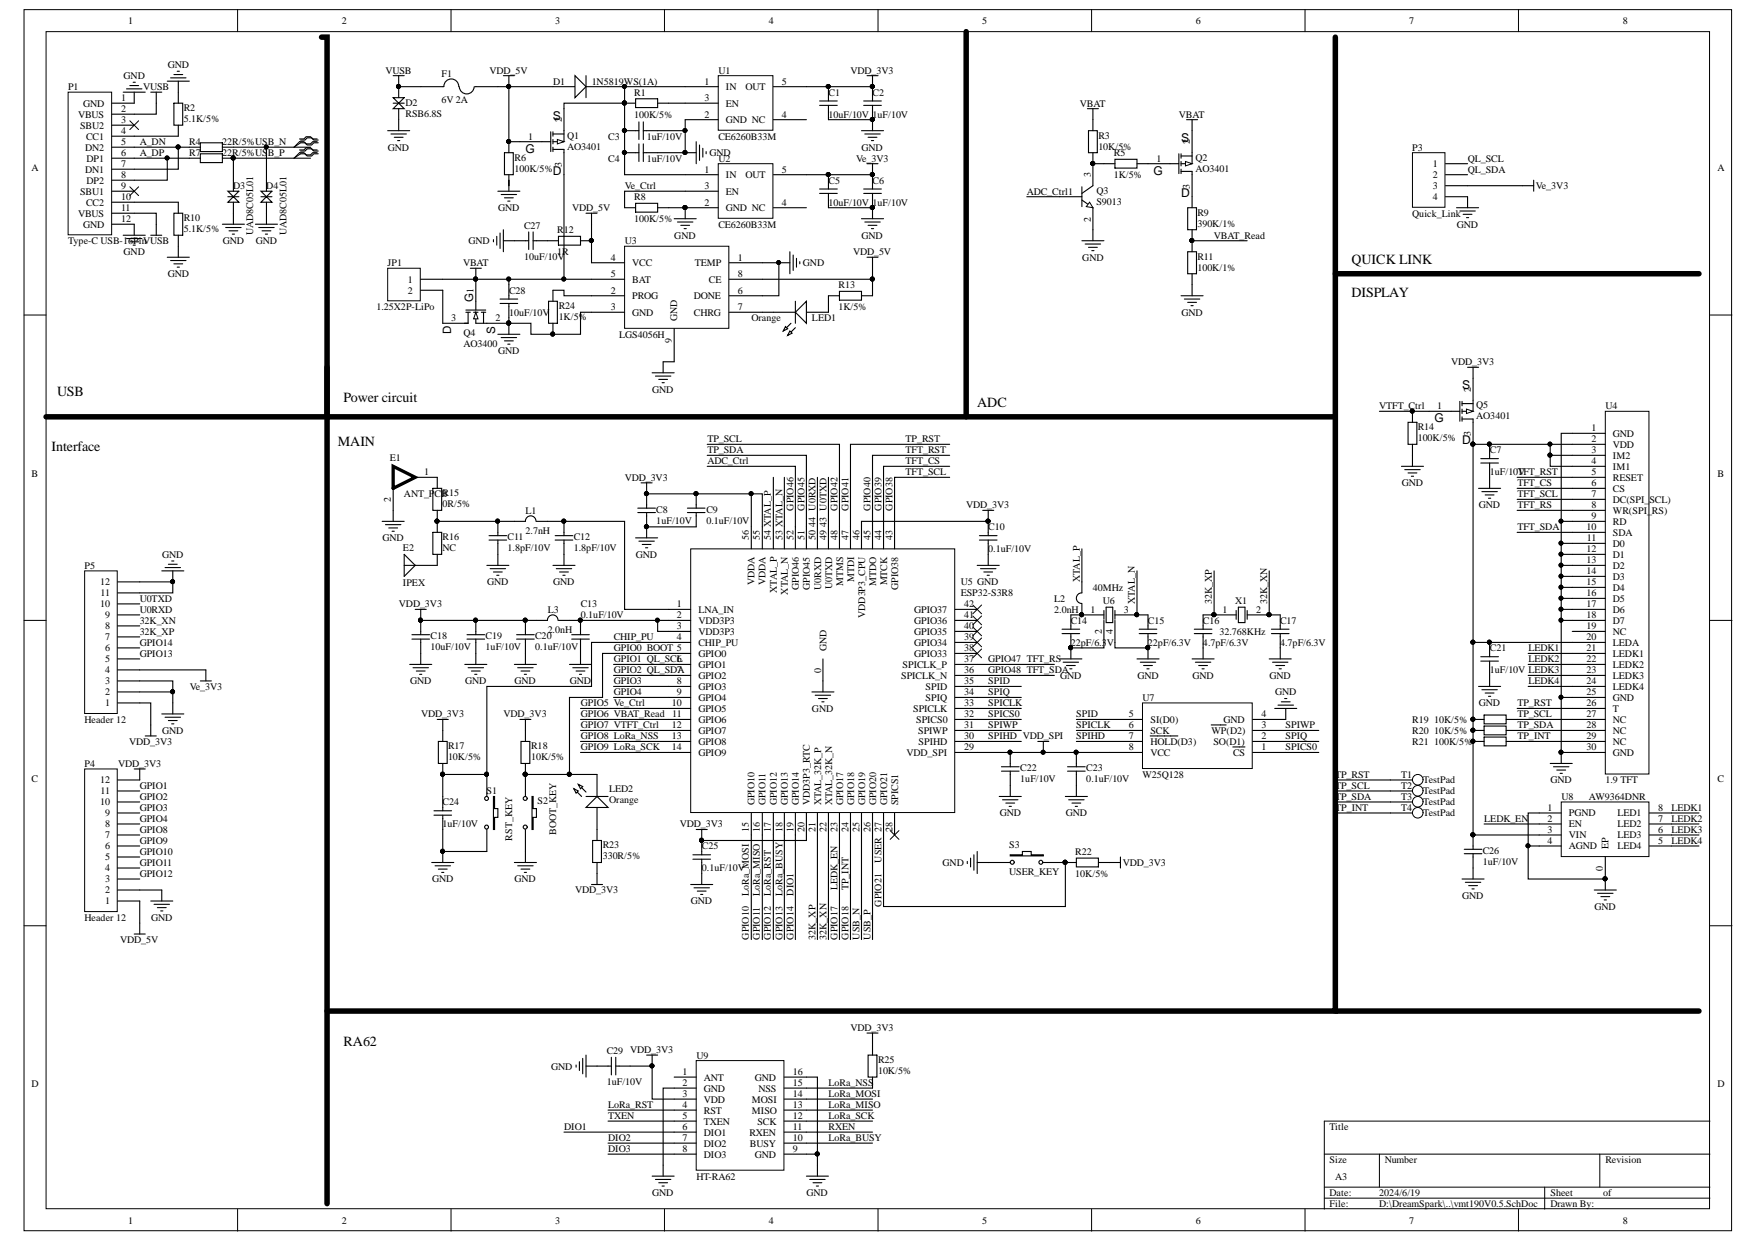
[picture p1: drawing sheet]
<svg xmlns="http://www.w3.org/2000/svg" width="297mm" height="210mm" viewBox="0 0 297 210" stroke-linecap="round" stroke-linejoin="round" font-family="sans-serif">
<defs><g id="words">
<g font-size="2.4">
<text x="228.4" y="44.6">QUICK LINK</text>
<text x="228.4" y="50.2">DISPLAY</text>
<text x="9.6" y="66.9">USB</text>
<text x="58" y="67.9">Power circuit</text>
<text x="165.1" y="68.8">ADC</text>
<text x="8.7" y="76.2">Interface</text>
<text x="57.1" y="75.3">MAIN</text>
<text x="58" y="176.7">RA62</text>
</g>
<g font-size="2">
<text x="93.4" y="20.2">S</text>
<text x="199.6" y="24">S</text>
<text x="88.8" y="25.8">G</text>
<text x="93.4" y="29.5">D</text>
<text x="194.9" y="29.5">G</text>
<text x="199.6" y="33.3">D</text>
<text x="80" y="51" transform="rotate(-90 80 51)">G</text>
<text x="76.2" y="56.5" transform="rotate(-90 76.2 56.5)">D</text>
<text x="83.7" y="56.5" transform="rotate(-90 83.7 56.5)">S</text>
<text x="247" y="65.8">S</text>
<text x="242.4" y="71.4">G</text>
<text x="247" y="75.1">D</text>
</g>
<g font-size="1.7">
<text x="21.7" y="4.1">1</text>
<text x="57.8" y="4.1">2</text>
<text x="93.8" y="4.1">3</text>
<text x="129.9" y="4.1">4</text>
<text x="166" y="4.1">5</text>
<text x="202.1" y="4.1">6</text>
<text x="238.1" y="4.1">7</text>
<text x="274.2" y="4.1">8</text>
<text x="28.3" y="11.5">GND</text>
<text x="11.5" y="15.2">P1</text>
<text x="20.5" y="17.1">1</text>
<text x="20.9" y="13.4">GND</text>
<text x="24.2" y="15.2">VUSB</text>
<text x="65.1" y="12.4">VUSB</text>
<text x="68.5" y="17.8">D2</text>
<text x="74.6" y="13">F1</text>
<text x="74.6" y="17.4">6V 2A</text>
<text x="82.7" y="12.4">VDD_5V</text>
<text x="93.5" y="14.3">D1</text>
<text x="100" y="14.3">1N5819WS(1A)</text>
<text x="107.2" y="16.1">R1</text>
<text x="119" y="14.3">1</text>
<text x="119" y="17.1">3</text>
<text x="121.4" y="12.4">U1</text>
<text x="122.6" y="15.2">IN</text>
<text x="125.9" y="15.2">OUT</text>
<text x="132.1" y="14.3">5</text>
<text x="140" y="16.1">C1</text>
<text x="143.7" y="12.4">VDD_3V3</text>
<text x="147.4" y="16.1">C2</text>
<text x="13.2" y="19.9">VBUS</text>
<text x="13.5" y="21.7">SBU2</text>
<text x="14" y="18">GND</text>
<text x="14.5" y="23.6">CC1</text>
<text x="20.5" y="18.9">2</text>
<text x="20.5" y="20.8">3</text>
<text x="20.5" y="22.7">4</text>
<text x="31" y="18.8">R2</text>
<text x="31" y="20.6">5.1K/5%</text>
<text x="68.5" y="19.7">RSB6.8S</text>
<text x="89.2" y="23.6">1</text>
<text x="94.9" y="20.6" transform="rotate(-90 94.9 20.6)">2</text>
<text x="95.8" y="23.4">Q1</text>
<text x="102.8" y="23.6">C3</text>
<text x="107.2" y="19.9">100K/5%</text>
<text x="109.3" y="23.6">1uF/10V</text>
<text x="119" y="19.9">2</text>
<text x="121.4" y="23.6">CE6260B33M</text>
<text x="122.6" y="20.8">GND NC</text>
<text x="122.6" y="18">EN</text>
<text x="132.1" y="19.9">4</text>
<text x="140" y="19.9">10uF/10V 1uF/10V</text>
<text x="182.5" y="18">VBAT</text>
<text x="185.6" y="23.4">R3</text>
<text x="199.2" y="19.9">VBAT</text>
<text x="5.3" y="28.9">A</text>
<text x="14.4" y="25.4">DN2</text>
<text x="14.4" y="29.2">DN1</text>
<text x="14.6" y="27.3">DP1</text>
<text x="20.5" y="24.5">5</text>
<text x="20.5" y="26.4">6</text>
<text x="20.5" y="28.2">7</text>
<text x="23.6" y="26.4">A_DP</text>
<text x="23.6" y="24.5">A_DN</text>
<text x="32" y="24.5">R4</text>
<text x="32" y="26.4">R7</text>
<text x="37.6" y="24.5">22R/5%USB_N</text>
<text x="37.6" y="26.4">22R/5%USB_P</text>
<text x="65.6" y="25.4">GND</text>
<text x="87" y="27.1">R6</text>
<text x="87" y="29">100K/5%</text>
<text x="94.9" y="28.1" transform="rotate(-90 94.9 28.1)">3</text>
<text x="95.8" y="25.3">AO3401</text>
<text x="102.8" y="27.3">C4</text>
<text x="109.3" y="27.3">1uF/10V</text>
<text x="119" y="29.2">1</text>
<text x="119.9" y="26.4">GND</text>
<text x="121.4" y="27.3">U2</text>
<text x="132.1" y="29.2">5</text>
<text x="144.6" y="27.3">Ve_3V3</text>
<text x="145.6" y="25.4">GND</text>
<text x="184.3" y="29.9" transform="rotate(-90 184.3 29.9)">3</text>
<text x="185.6" y="25.3">10K/5%</text>
<text x="188.2" y="26.4">R5</text>
<text x="195.4" y="27.3">1</text>
<text x="201.1" y="24.3" transform="rotate(-90 201.1 24.3)">2</text>
<text x="202" y="27.1">Q2</text>
<text x="202" y="29">AO3401</text>
<text x="238.6" y="25.4">P3</text>
<text x="242.1" y="28.2">1</text>
<text x="248" y="27.3">QL_SCL</text>
<text x="248" y="29.2">QL_SDA</text>
<text x="290.2" y="28.9">A</text>
<text x="13.5" y="32.9">SBU1</text>
<text x="14.5" y="34.7">CC2</text>
<text x="14.6" y="31">DP2</text>
<text x="20.5" y="30.1">8</text>
<text x="20.5" y="32">9</text>
<text x="20.5" y="33.8">10</text>
<text x="20.5" y="35.7">11</text>
<text x="39.4" y="32">D3</text>
<text x="45" y="32">D4</text>
<text x="84.2" y="35.7">GND</text>
<text x="96.7" y="35.7">VDD_5V</text>
<text x="105.6" y="32">Ve_Ctrl</text>
<text x="107.2" y="33.8">R8</text>
<text x="119" y="34.7">2</text>
<text x="119" y="32">3</text>
<text x="122.6" y="30.1">IN</text>
<text x="122.6" y="35.7">GND NC</text>
<text x="122.6" y="32.9">EN</text>
<text x="125.9" y="30.1">OUT</text>
<text x="132.1" y="34.7">4</text>
<text x="140" y="31">C5</text>
<text x="140" y="34.7">10uF/10V 1uF/10V</text>
<text x="147.4" y="31">C6</text>
<text x="173.5" y="32.9">ADC_Ctrl1</text>
<text x="185.2" y="32.7">Q3</text>
<text x="185.2" y="34.6">S9013</text>
<text x="188.2" y="30.1">1K/5%</text>
<text x="201.1" y="31.9" transform="rotate(-90 201.1 31.9)">3</text>
<text x="242.1" y="30.1">2</text>
<text x="242.1" y="32">3</text>
<text x="242.1" y="33.8">4</text>
<text x="259.5" y="32">Ve_3V3</text>
<text x="11.5" y="41.2">Type-C USB-16PinVUSB</text>
<text x="13.2" y="36.6">VBUS</text>
<text x="14" y="38.5">GND</text>
<text x="20.5" y="37.5">12</text>
<text x="31" y="37.4">R10</text>
<text x="31" y="39.2">5.1K/5%</text>
<text x="37.6" y="41.2">GND</text>
<text x="42.8" y="39.7" transform="rotate(-90 42.8 39.7)">UAD8C05L01</text>
<text x="43.2" y="41.2">GND</text>
<text x="48.4" y="39.7" transform="rotate(-90 48.4 39.7)">UAD8C05L01</text>
<text x="79.2" y="41.2">GND</text>
<text x="88.6" y="38.6">C27</text>
<text x="94.1" y="39.4">R12</text>
<text x="105.6" y="41.2">U3</text>
<text x="107.2" y="37.5">100K/5%</text>
<text x="113.9" y="40.3">GND</text>
<text x="121.4" y="38.5">CE6260B33M</text>
<text x="145.6" y="40.3">GND</text>
<text x="184.3" y="37.4" transform="rotate(-90 184.3 37.4)">2</text>
<text x="202.3" y="36.4">R9</text>
<text x="202.3" y="38.3">390K/1%</text>
<text x="205.1" y="40.3">VBAT_Read</text>
<text x="238.6" y="36.6">Quick_Link</text>
<text x="246.1" y="38.5">GND</text>
<text x="20.9" y="43.1">GND</text>
<text x="28.3" y="46.8">GND</text>
<text x="65.5" y="45">JP1</text>
<text x="68.9" y="47.8">1</text>
<text x="78.2" y="45">VBAT</text>
<text x="88.6" y="43.9">10uF/10V</text>
<text x="94.1" y="43.1">1R</text>
<text x="103.2" y="46.8">5</text>
<text x="103.2" y="44">4</text>
<text x="106.8" y="47.8">BAT</text>
<text x="106.8" y="45">VCC</text>
<text x="117.4" y="45">TEMP</text>
<text x="119.8" y="47.8">CE</text>
<text x="124.7" y="44">1</text>
<text x="124.7" y="46.8">8</text>
<text x="135.7" y="45">GND</text>
<text x="144.1" y="43.1">VDD_5V</text>
<text x="182.9" y="44">GND</text>
<text x="202.3" y="43.9">R11</text>
<text x="202.3" y="45.7">100K/1%</text>
<text x="63.6" y="52.4">1.25X2P-LiPo</text>
<text x="68.9" y="49.6">2</text>
<text x="80" y="49.4" transform="rotate(-90 80 49.4)">1</text>
<text x="86" y="49.6">C28</text>
<text x="86" y="53.3">10uF/10V</text>
<text x="94.4" y="52.2">R24</text>
<text x="103.2" y="52.4">3</text>
<text x="103.2" y="49.6">2</text>
<text x="106.8" y="53.3">GND</text>
<text x="106.8" y="50.5">PROG</text>
<text x="117.2" y="50.5">DONE</text>
<text x="117.2" y="53.3">CHRG</text>
<text x="124.7" y="49.6">6</text>
<text x="124.7" y="52.4">7</text>
<text x="141.7" y="48.7">R13</text>
<text x="141.7" y="52.4">1K/5%</text>
<text x="199.6" y="53.3">GND</text>
<text x="76.2" y="54.3">3</text>
<text x="78.3" y="56.7">Q4</text>
<text x="78.3" y="58.6">AO3400</text>
<text x="83.7" y="54.3">2</text>
<text x="84.2" y="59.8">GND</text>
<text x="94.4" y="54.1">1K/5%</text>
<text x="104.6" y="57.1">LGS4056H</text>
<text x="113.5" y="57.9" transform="rotate(-90 113.5 57.9)">9</text>
<text x="114.4" y="54.3" transform="rotate(-90 114.4 54.3)">GND</text>
<text x="127" y="54.3">Orange</text>
<text x="137.2" y="54.3">LED1</text>
<text x="245.2" y="61.7">VDD_3V3</text>
<text x="110.2" y="66.3">GND</text>
<text x="233" y="69.1">VTFT_Ctrl</text>
<text x="242.8" y="69.1">1</text>
<text x="248.5" y="66.2" transform="rotate(-90 248.5 66.2)">2</text>
<text x="249.4" y="69">Q5</text>
<text x="249.4" y="70.8">AO3401</text>
<text x="271.3" y="69.1">U4</text>
<text x="65.9" y="77.9">E1</text>
<text x="119.5" y="74.7">TP_SCL</text>
<text x="119.5" y="76.6">TP_SDA</text>
<text x="153" y="76.6">TFT_RST</text>
<text x="153" y="74.7">TP_RST</text>
<text x="239.5" y="72.7">R14</text>
<text x="239.5" y="74.5">100K/5%</text>
<text x="248.5" y="73.7" transform="rotate(-90 248.5 73.7)">3</text>
<text x="251.7" y="76.6">C7</text>
<text x="268.9" y="72.9">1</text>
<text x="268.9" y="74.7">2</text>
<text x="268.9" y="76.6">3</text>
<text x="272.5" y="73.8">GND</text>
<text x="272.5" y="75.6">VDD</text>
<text x="272.5" y="77.5">IM2</text>
<text x="5.3" y="80.5">B</text>
<text x="71.6" y="80.3">1</text>
<text x="74.8" y="83.8">R15</text>
<text x="105.6" y="81.2">VDD_3V3</text>
<text x="119.5" y="78.4">ADC_Ctrl</text>
<text x="153" y="78.4">TFT_CS</text>
<text x="153" y="80.3">TFT_SCL</text>
<text x="236.8" y="82.2">GND</text>
<text x="251.7" y="80.3">1uF/10V</text>
<text x="256.4" y="80.3">TFT_RST</text>
<text x="256.4" y="82.2">TFT_CS</text>
<text x="268.9" y="78.4">4</text>
<text x="268.9" y="80.3">5</text>
<text x="268.9" y="82.2">6</text>
<text x="272.5" y="79.4">IM1</text>
<text x="272.5" y="81.2">RESET</text>
<text x="272.5" y="83.1">CS</text>
<text x="290.2" y="80.5">B</text>
<text x="66.1" y="84.9" transform="rotate(-90 66.1 84.9)">2</text>
<text x="68.3" y="84">ANT_PCB</text>
<text x="74.8" y="85.7">0R/5%</text>
<text x="88.8" y="86.8">L1</text>
<text x="110.9" y="86.6">C8</text>
<text x="110.9" y="88.5">1uF/10V</text>
<text x="119.4" y="86.6">C9</text>
<text x="119.4" y="88.5">0.1uF/10V</text>
<text x="134.1" y="86.3" transform="rotate(-90 134.1 86.3)">GPIO46</text>
<text x="135.9" y="86.3" transform="rotate(-90 135.9 86.3)">GPIO45</text>
<text x="137.8" y="89.1" transform="rotate(-90 137.8 89.1)">44 U0RXD</text>
<text x="139.7" y="89.1" transform="rotate(-90 139.7 89.1)">43 U0TXD</text>
<text x="141.5" y="86.3" transform="rotate(-90 141.5 86.3)">GPIO42</text>
<text x="143.4" y="86.3" transform="rotate(-90 143.4 86.3)">GPIO41</text>
<text x="147.1" y="86.3" transform="rotate(-90 147.1 86.3)">GPIO40</text>
<text x="149" y="86.3" transform="rotate(-90 149 86.3)">GPIO39</text>
<text x="150.8" y="86.3" transform="rotate(-90 150.8 86.3)">GPIO38</text>
<text x="163.3" y="85.9">VDD_3V3</text>
<text x="167" y="89.6">C10</text>
<text x="249.9" y="85.9">GND</text>
<text x="256.4" y="84">TFT_SCL</text>
<text x="256.4" y="85.9">TFT_RS</text>
<text x="256.4" y="89.6">TFT_SDA</text>
<text x="268.1" y="89.6">10</text>
<text x="268.9" y="84">7</text>
<text x="268.9" y="85.9">8</text>
<text x="268.9" y="87.7">9</text>
<text x="272.5" y="84.9">DC(SPI_SCL)</text>
<text x="272.5" y="86.8">WR(SPI_RS)</text>
<text x="272.5" y="88.7">RD</text>
<text x="27.4" y="94.2">GND</text>
<text x="64.6" y="91.4">GND</text>
<text x="68.1" y="93.1">E2</text>
<text x="74.8" y="91.3">R16</text>
<text x="74.8" y="93.1">NC</text>
<text x="85.8" y="91.3">C11</text>
<text x="85.8" y="93.1">1.8pF/10V</text>
<text x="88.8" y="90.2">2.7nH</text>
<text x="96.9" y="91.3">C12</text>
<text x="96.9" y="93.1">1.8pF/10V</text>
<text x="107.4" y="94.2">GND</text>
<text x="126.5" y="91.3" transform="rotate(-90 126.5 91.3)">56</text>
<text x="128.4" y="91.3" transform="rotate(-90 128.4 91.3)">55</text>
<text x="130.3" y="91.3" transform="rotate(-90 130.3 91.3)">54 XTAL_P</text>
<text x="132.2" y="91.3" transform="rotate(-90 132.2 91.3)">53 XTAL_N</text>
<text x="134.1" y="91.3" transform="rotate(-90 134.1 91.3)">52</text>
<text x="135.9" y="91.3" transform="rotate(-90 135.9 91.3)">51</text>
<text x="137.8" y="91.3" transform="rotate(-90 137.8 91.3)">50</text>
<text x="139.7" y="91.3" transform="rotate(-90 139.7 91.3)">49</text>
<text x="141.5" y="91.3" transform="rotate(-90 141.5 91.3)">48</text>
<text x="143.4" y="91.3" transform="rotate(-90 143.4 91.3)">47</text>
<text x="145.2" y="91.3" transform="rotate(-90 145.2 91.3)">46</text>
<text x="147.1" y="91.3" transform="rotate(-90 147.1 91.3)">45</text>
<text x="149" y="91.3" transform="rotate(-90 149 91.3)">44</text>
<text x="150.8" y="91.3" transform="rotate(-90 150.8 91.3)">43</text>
<text x="167" y="93.3">0.1uF/10V</text>
<text x="268.1" y="93.3">12</text>
<text x="268.1" y="95.2">13</text>
<text x="268.1" y="91.4">11</text>
<text x="272.5" y="90.5">SDA</text>
<text x="272.5" y="92.4">D0</text>
<text x="272.5" y="94.2">D1</text>
<text x="14.3" y="96.1">P5</text>
<text x="16.9" y="98.9">12</text>
<text x="17" y="100.7">11</text>
<text x="23.6" y="101.7">U0TXD</text>
<text x="68.1" y="99.1">IPEX</text>
<text x="82.3" y="98.9">GND</text>
<text x="93.5" y="98.9">GND</text>
<text x="127.5" y="98.9" transform="rotate(-90 127.5 98.9)">VDDA</text>
<text x="129.3" y="98.9" transform="rotate(-90 129.3 98.9)">VDDA</text>
<text x="131.3" y="100.2" transform="rotate(-90 131.3 100.2)">XTAL_P</text>
<text x="133.1" y="100.5" transform="rotate(-90 133.1 100.5)">XTAL_N</text>
<text x="135" y="99.6" transform="rotate(-90 135 99.6)">GPIO46</text>
<text x="136.9" y="99.6" transform="rotate(-90 136.9 99.6)">GPIO45</text>
<text x="138.7" y="99.6" transform="rotate(-90 138.7 99.6)">U0RXD</text>
<text x="140.6" y="99.6" transform="rotate(-90 140.6 99.6)">U0TXD</text>
<text x="142.4" y="99" transform="rotate(-90 142.4 99)">MTMS</text>
<text x="144.3" y="98.4" transform="rotate(-90 144.3 98.4)">MTDI</text>
<text x="148" y="99" transform="rotate(-90 148 99)">MTDO</text>
<text x="149.9" y="98.9" transform="rotate(-90 149.9 98.9)">MTCK</text>
<text x="151.7" y="99.6" transform="rotate(-90 151.7 99.6)">GPIO38</text>
<text x="162.3" y="98.9">U5 GND</text>
<text x="162.3" y="100.7">ESP32-S3R8</text>
<text x="178.1" y="101.7">L2</text>
<text x="182.5" y="98.4" transform="rotate(-90 182.5 98.4)">XTAL_P</text>
<text x="184.7" y="99.8">40MHz</text>
<text x="268.1" y="97">14</text>
<text x="268.1" y="98.9">15</text>
<text x="268.1" y="100.7">16</text>
<text x="272.5" y="96.1">D2</text>
<text x="272.5" y="98">D3</text>
<text x="272.5" y="99.8">D4</text>
<text x="272.5" y="101.7">D5</text>
<text x="16.9" y="102.6">10</text>
<text x="17.8" y="106.3">8</text>
<text x="17.8" y="104.5">9</text>
<text x="23.6" y="103.5">U0RXD</text>
<text x="23.6" y="107.3">32K_XP</text>
<text x="23.6" y="105.4">32K_XN</text>
<text x="67.4" y="102.6">VDD_3V3</text>
<text x="92.5" y="103.5">L3</text>
<text x="92.5" y="106.9">2.0nH</text>
<text x="98.1" y="102.6">C13</text>
<text x="98.1" y="104.5">0.1uF/10V</text>
<text x="114.4" y="102.6">1</text>
<text x="114.4" y="104.5">2</text>
<text x="114.4" y="106.3">3</text>
<text x="118" y="103.5">LNA_IN</text>
<text x="118" y="105.4">VDD3P3</text>
<text x="118" y="107.3">VDD3P3</text>
<text x="146.2" y="104.5" transform="rotate(-90 146.2 104.5)">VDD3P3_CPU</text>
<text x="154.5" y="107.3">GPIO35</text>
<text x="154.5" y="105.4">GPIO36</text>
<text x="154.5" y="103.5">GPIO37</text>
<text x="162.9" y="106.3">40</text>
<text x="162.9" y="104.5">41</text>
<text x="162.9" y="102.6">42</text>
<text x="178.1" y="103.5">2.0nH</text>
<text x="180.9" y="105.4">C14</text>
<text x="184.2" y="103.5">1</text>
<text x="186.2" y="107.2" transform="rotate(-90 186.2 107.2)">2</text>
<text x="186.3" y="102.1">U6</text>
<text x="188" y="107.2" transform="rotate(-90 188 107.2)">4</text>
<text x="189.9" y="103.5">3</text>
<text x="191.8" y="102.1" transform="rotate(-90 191.8 102.1)">XTAL_N</text>
<text x="194" y="105.4">C15</text>
<text x="203.3" y="105.4">C16</text>
<text x="204.8" y="102.1" transform="rotate(-90 204.8 102.1)">32K_XP</text>
<text x="206.1" y="107.3">32.768KHz</text>
<text x="206.6" y="103.5">1</text>
<text x="208.7" y="102.1">X1</text>
<text x="212.2" y="103.5">2</text>
<text x="214.1" y="102.1" transform="rotate(-90 214.1 102.1)">32K_XN</text>
<text x="216.3" y="105.4">C17</text>
<text x="268.1" y="102.6">17</text>
<text x="268.1" y="104.5">18</text>
<text x="268.1" y="106.3">19</text>
<text x="272.5" y="103.5">D6</text>
<text x="272.5" y="105.4">D7</text>
<text x="272.5" y="107.3">NC</text>
<text x="17.8" y="113.8">4</text>
<text x="17.8" y="111.9">5</text>
<text x="17.8" y="110">6</text>
<text x="17.8" y="108.2">7</text>
<text x="23.6" y="111">GPIO13</text>
<text x="23.6" y="109.1">GPIO14</text>
<text x="72.7" y="108">C18</text>
<text x="72.7" y="109.9">10uF/10V</text>
<text x="82" y="108">C19</text>
<text x="82" y="109.9">1uF/10V</text>
<text x="90.4" y="108">C20</text>
<text x="90.4" y="109.9">0.1uF/10V</text>
<text x="103.7" y="108.2">CHIP_PU</text>
<text x="103.7" y="110">GPIO0 BOOT 5</text>
<text x="103.7" y="111.9">GPIO1 QL_SC6</text>
<text x="103.7" y="113.8">GPIO2 QL_SD7A</text>
<text x="114.4" y="108.2">4</text>
<text x="114.4" y="111.9">L</text>
<text x="118" y="109.1">CHIP_PU</text>
<text x="118" y="111">GPIO0</text>
<text x="118" y="112.8">GPIO1</text>
<text x="138.7" y="113.7" transform="rotate(-90 138.7 113.7)">0</text>
<text x="139.7" y="110" transform="rotate(-90 139.7 110)">GND</text>
<text x="152.5" y="112.8">SPICLK_P</text>
<text x="154.5" y="111">GPIO33</text>
<text x="154.5" y="109.1">GPIO34</text>
<text x="162.9" y="113.8">36</text>
<text x="162.9" y="111.9">37</text>
<text x="162.9" y="110">38</text>
<text x="162.9" y="108.2">39</text>
<text x="167" y="113.8">GPIO48 TFT_SDA</text>
<text x="167" y="111.9">GPIO47 TFT_RS</text>
<text x="180.9" y="109.1">22pF/6.3V</text>
<text x="194" y="109.1">22pF/6.3V</text>
<text x="203.3" y="109.1">4.7pF/6.3V</text>
<text x="216.3" y="109.1">4.7pF/6.3V</text>
<text x="251.7" y="110">C21</text>
<text x="251.7" y="113.8">1uF/10V LEDK3</text>
<text x="258.2" y="110">LEDK1</text>
<text x="258.2" y="111.9">LEDK2</text>
<text x="268.1" y="108.2">20</text>
<text x="268.1" y="110">21</text>
<text x="268.1" y="111.9">22</text>
<text x="268.1" y="113.8">23</text>
<text x="272.5" y="109.1">LEDA</text>
<text x="272.5" y="111">LEDK1</text>
<text x="272.5" y="112.8">LEDK2</text>
<text x="17.8" y="119.3">1</text>
<text x="17.8" y="117.5">2</text>
<text x="17.8" y="115.6">3</text>
<text x="32.1" y="116.5">Ve_3V3</text>
<text x="69.3" y="115.6">GND</text>
<text x="78.6" y="115.6">GND</text>
<text x="87" y="115.6">GND</text>
<text x="96.3" y="115.6">GND</text>
<text x="98.1" y="119.3">GPIO5 Ve_Ctrl</text>
<text x="103.7" y="115.6">GPIO3</text>
<text x="103.7" y="117.5">GPIO4</text>
<text x="113.5" y="119.3">10</text>
<text x="114.4" y="115.6">8</text>
<text x="114.4" y="117.5">9</text>
<text x="118" y="114.7">GPIO2</text>
<text x="118" y="116.5">GPIO3</text>
<text x="118" y="118.4">GPIO4</text>
<text x="152.3" y="114.7">SPICLK_N</text>
<text x="156.4" y="118.4">SPIQ</text>
<text x="156.4" y="116.5">SPID</text>
<text x="162.9" y="119.3">33</text>
<text x="162.9" y="117.5">34</text>
<text x="162.9" y="115.6">35</text>
<text x="167" y="119.3">SPICLK</text>
<text x="167" y="117.5">SPIQ</text>
<text x="167" y="115.6">SPID</text>
<text x="179.2" y="114.7">GND</text>
<text x="192.2" y="114.7">GND</text>
<text x="193" y="118.4">U7</text>
<text x="201.5" y="114.7">GND</text>
<text x="214.5" y="114.7">GND</text>
<text x="215.4" y="117.5">GND</text>
<text x="249.9" y="119.3">GND</text>
<text x="256.4" y="119.3">TP_RST</text>
<text x="258.2" y="115.6">LEDK4</text>
<text x="268.1" y="115.6">24</text>
<text x="268.1" y="117.5">25</text>
<text x="268.1" y="119.3">26</text>
<text x="272.5" y="114.7">LEDK3</text>
<text x="272.5" y="116.5">LEDK4</text>
<text x="272.5" y="118.4">GND</text>
<text x="14.3" y="122.1">Header 12</text>
<text x="21.8" y="125.8">VDD_3V3</text>
<text x="27.4" y="124">GND</text>
<text x="71.1" y="121.2">VDD_3V3</text>
<text x="85.1" y="121.2">VDD_3V3</text>
<text x="98.1" y="121.2">GPIO6 VBAT_Read</text>
<text x="98.1" y="123.1">GPIO7 VTFT_Ctrl</text>
<text x="98.1" y="124.9">GPIO8 LoRa_NSS</text>
<text x="113.5" y="123.1">12</text>
<text x="113.5" y="124.9">13</text>
<text x="113.6" y="121.2">11</text>
<text x="118" y="120.3">GPIO5</text>
<text x="118" y="122.1">GPIO6</text>
<text x="118" y="124">GPIO7</text>
<text x="118" y="125.8">GPIO8</text>
<text x="137.2" y="120.3">GND</text>
<text x="154.3" y="120.3">SPICLK</text>
<text x="154.8" y="122.1">SPICS0</text>
<text x="155.1" y="124">SPIWP</text>
<text x="155.2" y="125.8">SPIHD</text>
<text x="162.9" y="124.9">30</text>
<text x="162.9" y="123.1">31</text>
<text x="162.9" y="121.2">32</text>
<text x="167" y="124.9">SPIHD VDD_SPI</text>
<text x="167" y="123.1">SPIWP</text>
<text x="167" y="121.2">SPICS0</text>
<text x="181.9" y="121.2">SPID</text>
<text x="181.9" y="123.1">SPICLK</text>
<text x="181.9" y="124.9">SPIHD</text>
<text x="190.7" y="121.2">5</text>
<text x="190.7" y="123.1">6</text>
<text x="190.7" y="124.9">7</text>
<text x="194.4" y="122.1">SI(D0)</text>
<text x="194.4" y="124">SCK</text>
<text x="194.4" y="125.8">HOLD(D3)</text>
<text x="204.7" y="124">WP(D2)</text>
<text x="205" y="125.8">SO(D1)</text>
<text x="206.7" y="122.1">GND</text>
<text x="213.2" y="124.9">2</text>
<text x="213.2" y="123.1">3</text>
<text x="213.2" y="121.2">4</text>
<text x="217.2" y="124.9">SPIQ</text>
<text x="217.2" y="123.1">SPIWP</text>
<text x="238.6" y="125.8">R21</text>
<text x="238.6" y="124">R20</text>
<text x="238.6" y="122.1">R19</text>
<text x="242.3" y="125.8">100K/5%</text>
<text x="242.3" y="124">10K/5%</text>
<text x="242.3" y="122.1">10K/5%</text>
<text x="256.4" y="121.2">TP_SCL</text>
<text x="256.4" y="123.1">TP_SDA</text>
<text x="256.4" y="124.9">TP_INT</text>
<text x="268.1" y="121.2">27</text>
<text x="268.1" y="123.1">28</text>
<text x="268.1" y="124.9">29</text>
<text x="272.5" y="120.3">T</text>
<text x="272.5" y="122.1">NC</text>
<text x="272.5" y="124">NC</text>
<text x="272.5" y="125.8">NC</text>
<text x="14.3" y="129.6">P4</text>
<text x="20" y="129.6">VDD_3V3</text>
<text x="75.7" y="126.6">R17</text>
<text x="75.7" y="128.5">10K/5%</text>
<text x="89.7" y="126.6">R18</text>
<text x="89.7" y="128.5">10K/5%</text>
<text x="98.1" y="126.8">GPIO9 LoRa_SCK</text>
<text x="113.5" y="126.8">14</text>
<text x="118" y="127.7">GPIO9</text>
<text x="153.2" y="127.7">VDD_SPI</text>
<text x="162.9" y="126.8">29</text>
<text x="172.4" y="130.3">C22</text>
<text x="183.6" y="130.3">C23</text>
<text x="190.7" y="126.8">8</text>
<text x="193" y="131.4">W25Q128</text>
<text x="194.4" y="127.7">VCC</text>
<text x="208.3" y="127.7">CS</text>
<text x="213.2" y="126.8">1</text>
<text x="217.2" y="126.8">SPICS0</text>
<text x="225.6" y="131.4">TP_RST</text>
<text x="236.8" y="131.4">T1</text>
<text x="268.1" y="126.8">30</text>
<text x="272.5" y="127.7">GND</text>
<text x="5.3" y="132.2">C</text>
<text x="16.9" y="136.1">10</text>
<text x="16.9" y="132.3">12</text>
<text x="17" y="134.2">11</text>
<text x="17.8" y="137.9">9</text>
<text x="23.6" y="133.3">GPIO1</text>
<text x="23.6" y="135.1">GPIO2</text>
<text x="23.6" y="137">GPIO3</text>
<text x="74.8" y="136.1">C24</text>
<text x="82.2" y="134.2">S1</text>
<text x="90.8" y="135.9">S2</text>
<text x="102.9" y="133.9">LED2</text>
<text x="102.9" y="135.7">Orange</text>
<text x="127.5" y="136.1" transform="rotate(-90 127.5 136.1)">GPIO10</text>
<text x="129.3" y="136.1" transform="rotate(-90 129.3 136.1)">GPIO11</text>
<text x="131.3" y="136.1" transform="rotate(-90 131.3 136.1)">GPIO12</text>
<text x="133.1" y="136.1" transform="rotate(-90 133.1 136.1)">GPIO13</text>
<text x="135" y="136.1" transform="rotate(-90 135 136.1)">GPIO14</text>
<text x="136.9" y="136.1" transform="rotate(-90 136.9 136.1)">VDD3P3_RTC</text>
<text x="138.7" y="136.1" transform="rotate(-90 138.7 136.1)">XTAL_32K_P</text>
<text x="140.6" y="136.1" transform="rotate(-90 140.6 136.1)">XTAL_32K_N</text>
<text x="142.4" y="136.1" transform="rotate(-90 142.4 136.1)">GPIO17</text>
<text x="144.3" y="136.1" transform="rotate(-90 144.3 136.1)">GPIO18</text>
<text x="146.2" y="136.1" transform="rotate(-90 146.2 136.1)">GPIO19</text>
<text x="148" y="136.1" transform="rotate(-90 148 136.1)">GPIO20</text>
<text x="149.9" y="136.1" transform="rotate(-90 149.9 136.1)">GPIO21</text>
<text x="151.7" y="136.1" transform="rotate(-90 151.7 136.1)">SPICS1</text>
<text x="168.9" y="137.9">GND</text>
<text x="172.4" y="132.2">1uF/10V</text>
<text x="180.1" y="137.9">GND</text>
<text x="183.6" y="132.2">0.1uF/10V</text>
<text x="225.6" y="133.3">TP_SCL</text>
<text x="225.6" y="135.1">TP_SDA</text>
<text x="225.6" y="137">TP_INT</text>
<text x="236.8" y="133.3">T2</text>
<text x="236.8" y="135.1">T3</text>
<text x="236.8" y="137">T4</text>
<text x="240.5" y="132.3">TestPad</text>
<text x="240.5" y="134.2">TestPad</text>
<text x="240.5" y="136.1">TestPad</text>
<text x="240.5" y="137.9">TestPad</text>
<text x="261.5" y="137">1</text>
<text x="262" y="132.3">GND</text>
<text x="263.8" y="135.1">U8</text>
<text x="265.1" y="137.9">PGND</text>
<text x="268.5" y="135.1">AW9364DNR</text>
<text x="271.3" y="132.3">1.9 TFT</text>
<text x="273.3" y="137.9">LED1</text>
<text x="280.1" y="137">8</text>
<text x="282.4" y="137">LEDK1</text>
<text x="290.2" y="132.2">C</text>
<text x="17.8" y="143.5">6</text>
<text x="17.8" y="141.6">7</text>
<text x="17.8" y="139.8">8</text>
<text x="23.6" y="138.9">GPIO4</text>
<text x="23.6" y="140.7">GPIO8</text>
<text x="23.6" y="142.6">GPIO9</text>
<text x="74.8" y="139.8">1uF/10V</text>
<text x="86.5" y="142.1" transform="rotate(-90 86.5 142.1)">RST_KEY</text>
<text x="94" y="141.1" transform="rotate(-90 94 141.1)">BOOT_KEY</text>
<text x="101.8" y="143.3">R23</text>
<text x="114.9" y="139.8">VDD_3V3</text>
<text x="118.6" y="143.5">C25</text>
<text x="126.5" y="140.5" transform="rotate(-90 126.5 140.5)">15</text>
<text x="128.4" y="140.5" transform="rotate(-90 128.4 140.5)">16</text>
<text x="130.3" y="140.5" transform="rotate(-90 130.3 140.5)">17</text>
<text x="132.2" y="140.5" transform="rotate(-90 132.2 140.5)">18</text>
<text x="134.1" y="140.5" transform="rotate(-90 134.1 140.5)">19</text>
<text x="135.9" y="140.5" transform="rotate(-90 135.9 140.5)">20</text>
<text x="137.8" y="140.5" transform="rotate(-90 137.8 140.5)">21</text>
<text x="139.7" y="140.5" transform="rotate(-90 139.7 140.5)">22</text>
<text x="141.5" y="140.5" transform="rotate(-90 141.5 140.5)">23</text>
<text x="143.4" y="140.5" transform="rotate(-90 143.4 140.5)">24</text>
<text x="145.2" y="140.5" transform="rotate(-90 145.2 140.5)">25</text>
<text x="147.1" y="140.5" transform="rotate(-90 147.1 140.5)">26</text>
<text x="150.8" y="140.5" transform="rotate(-90 150.8 140.5)">28</text>
<text x="170.5" y="143.3">S3</text>
<text x="250.8" y="138.9">LEDK_EN</text>
<text x="261.5" y="138.9">2</text>
<text x="261.5" y="140.7">3</text>
<text x="261.5" y="142.6">4</text>
<text x="265.1" y="139.8">EN</text>
<text x="265.1" y="141.6">VIN</text>
<text x="265.1" y="143.5">AGND</text>
<text x="271.8" y="143.5" transform="rotate(-90 271.8 143.5)">EP</text>
<text x="273.3" y="143.5">LED4</text>
<text x="273.3" y="141.6">LED3</text>
<text x="273.3" y="139.8">LED2</text>
<text x="280.1" y="142.6">5</text>
<text x="280.1" y="140.7">6</text>
<text x="280.1" y="138.9">7</text>
<text x="282.4" y="138.9">LEDK2</text>
<text x="282.4" y="140.7">LEDK3</text>
<text x="282.4" y="142.6">LEDK4</text>
<text x="17.8" y="149.1">3</text>
<text x="17.8" y="147.2">4</text>
<text x="17.8" y="145.4">5</text>
<text x="23.6" y="146.3">GPIO11</text>
<text x="23.6" y="148.2">GPIO12</text>
<text x="23.6" y="144.4">GPIO10</text>
<text x="73" y="149.1">GND</text>
<text x="87" y="149.1">GND</text>
<text x="101.8" y="145.2">330R/5%</text>
<text x="118.6" y="147.2">0.1uF/10V</text>
<text x="149" y="145.8" transform="rotate(-90 149 145.8)">USER 27</text>
<text x="159.3" y="146.3">GND</text>
<text x="170.5" y="147.8">USER_KEY</text>
<text x="181.7" y="144.4">R22</text>
<text x="181.7" y="148.2">10K/5%</text>
<text x="189.7" y="146.3">VDD_3V3</text>
<text x="250.5" y="144.3">C26</text>
<text x="250.5" y="146.1">1uF/10V</text>
<text x="270.8" y="147.1" transform="rotate(-90 270.8 147.1)">0</text>
<text x="14.3" y="155.6">Header 12</text>
<text x="17.8" y="152.8">1</text>
<text x="17.8" y="150.9">2</text>
<text x="25.5" y="155.6">GND</text>
<text x="97.2" y="150.9">VDD_3V3</text>
<text x="116.7" y="152.8">GND</text>
<text x="126.5" y="151.4" transform="rotate(-90 126.5 151.4)">LoRa_MOSI</text>
<text x="128.4" y="151.4" transform="rotate(-90 128.4 151.4)">LoRa_MISO</text>
<text x="130.3" y="151.4" transform="rotate(-90 130.3 151.4)">LoRa_RST</text>
<text x="132.2" y="151.4" transform="rotate(-90 132.2 151.4)">LoRa_BUSY</text>
<text x="134.1" y="151.4" transform="rotate(-90 134.1 151.4)">DIO1</text>
<text x="141.5" y="150.4" transform="rotate(-90 141.5 150.4)">LEDK_EN</text>
<text x="143.4" y="150.4" transform="rotate(-90 143.4 150.4)">TP_INT</text>
<text x="149" y="153.2" transform="rotate(-90 149 153.2)">GPIO21</text>
<text x="247.1" y="151.9">GND</text>
<text x="269.4" y="153.7">GND</text>
<text x="20.3" y="159.4">VDD_5V</text>
<text x="126.5" y="158.8" transform="rotate(-90 126.5 158.8)">GPIO10</text>
<text x="128.4" y="158.8" transform="rotate(-90 128.4 158.8)">GPIO11</text>
<text x="130.3" y="158.8" transform="rotate(-90 130.3 158.8)">GPIO12</text>
<text x="132.2" y="158.8" transform="rotate(-90 132.2 158.8)">GPIO13</text>
<text x="134.1" y="158.8" transform="rotate(-90 134.1 158.8)">GPIO14</text>
<text x="137.8" y="158.8" transform="rotate(-90 137.8 158.8)">32K_XP</text>
<text x="139.7" y="158.8" transform="rotate(-90 139.7 158.8)">32K_XN</text>
<text x="141.5" y="158.8" transform="rotate(-90 141.5 158.8)">GPIO17</text>
<text x="143.4" y="158.8" transform="rotate(-90 143.4 158.8)">GPIO18</text>
<text x="145.2" y="158.8" transform="rotate(-90 145.2 158.8)">USB_N</text>
<text x="147.1" y="158.8" transform="rotate(-90 147.1 158.8)">USB_P</text>
<text x="102.5" y="178.2">C29</text>
<text x="106.5" y="178">VDD_3V3</text>
<text x="117.7" y="178.9">U9</text>
<text x="143.7" y="174.3">VDD_3V3</text>
<text x="148.4" y="179.6">R25</text>
<text x="5.3" y="183.7">D</text>
<text x="93.1" y="180.8">GND</text>
<text x="102.5" y="183.3">1uF/10V</text>
<text x="115.3" y="181.7">1</text>
<text x="115.3" y="183.6">2</text>
<text x="115.3" y="185.4">3</text>
<text x="118.9" y="182.6">ANT</text>
<text x="118.9" y="184.5">GND</text>
<text x="127.6" y="182.6">GND</text>
<text x="128.1" y="184.5">NSS</text>
<text x="134" y="185.4">14</text>
<text x="134" y="183.6">15</text>
<text x="134" y="181.7">16</text>
<text x="140" y="185.4">LoRa_MOSI</text>
<text x="140" y="183.6">LoRa_NSS</text>
<text x="148.4" y="181.5">10K/5%</text>
<text x="290.2" y="183.7">D</text>
<text x="95.3" y="191">DIO1</text>
<text x="102.8" y="187.3">LoRa_RST</text>
<text x="102.8" y="189.1">TXEN</text>
<text x="115.3" y="187.3">4</text>
<text x="115.3" y="189.1">5</text>
<text x="115.3" y="191">6</text>
<text x="118.9" y="186.4">VDD</text>
<text x="118.9" y="188.2">RST</text>
<text x="118.9" y="190.1">TXEN</text>
<text x="118.9" y="191.9">DIO1</text>
<text x="126.6" y="191.9">RXEN</text>
<text x="127" y="188.2">MISO</text>
<text x="127" y="186.4">MOSI</text>
<text x="128" y="190.1">SCK</text>
<text x="134" y="191">11</text>
<text x="134" y="189.1">12</text>
<text x="134" y="187.3">13</text>
<text x="140" y="187.3">LoRa_MISO</text>
<text x="140" y="189.1">LoRa_SCK</text>
<text x="140" y="191">RXEN</text>
<text x="224.7" y="191">Title</text>
<text x="102.8" y="192.9">DIO2</text>
<text x="102.8" y="194.7">DIO3</text>
<text x="115.3" y="192.9">7</text>
<text x="115.3" y="194.7">8</text>
<text x="118.9" y="193.8">DIO2</text>
<text x="118.9" y="195.6">DIO3</text>
<text x="126.7" y="193.8">BUSY</text>
<text x="127.6" y="195.6">GND</text>
<text x="134" y="194.7">9</text>
<text x="134" y="192.9">10</text>
<text x="140" y="192.9">LoRa_BUSY</text>
<text x="224.7" y="196.6">Size</text>
<text x="234" y="196.6">Number</text>
<text x="271.3" y="196.6">Revision</text>
<text x="110.2" y="202.2">GND</text>
<text x="117.7" y="199.4">HT-RA62</text>
<text x="136.3" y="202.2">GND</text>
<text x="224.7" y="202.2">Date:</text>
<text x="225.6" y="199.4">A3</text>
<text x="233" y="202.2">2024/6/19</text>
<text x="262" y="202.2">Sheet</text>
<text x="270.9" y="202.2">of</text>
<text x="21.7" y="206.8">1</text>
<text x="57.8" y="206.8">2</text>
<text x="93.8" y="206.8">3</text>
<text x="129.9" y="206.8">4</text>
<text x="166" y="206.8">5</text>
<text x="202.1" y="206.8">6</text>
<text x="224.7" y="204">File:</text>
<text x="233" y="204">D:\DreamSpark\..\vmt190V0.5.SchDoc</text>
<text x="238.1" y="206.8">7</text>
<text x="262" y="204">Drawn By:</text>
<text x="274.2" y="206.8">8</text>
</g>
</g></defs>
<g fill="#fff" stroke="#000" stroke-width=".17">
<path d="M4.1 1.6h288.5v206.4h-288.5z"/>
<path d="M7.8 5.3h281.1v199h-281.1z"/>
</g>
<g fill="none" stroke="#000" stroke-width=".17">
<path d="M40.1 1.6v3.7M76.2 1.6v3.7M112.3 1.6v3.7M148.4 1.6v3.7M184.4 1.6v3.7M220.5 1.6v3.7M256.6 1.6v3.7M4.1 53.2h3.7M288.9 53.2h3.8M4.1 104.8h3.7M288.9 104.8h3.8M4.1 156.5h3.7"/>
<path d="M288.9 156.5h3.8M223.8 195.1h65.1M233.1 195.1v5.5M270.3 195.1v5.5M288.9 189.5h-65.1v14.9M40.1 204.4v3.7M76.2 204.4v3.7M112.3 204.4v3.7M148.4 204.4v3.7M184.4 204.4v3.7M220.5 204.4v3.7M223.8 200.6h65.1"/>
<path d="M223.8 202.5h65.1M256.6 204.4v3.7M261 200.6v3.8"/>
</g>
<path d="M116.7 92.8h44.6v44.5h-44.6z" fill="#fff" stroke="#000" stroke-width=".17"/>
<g fill="none" stroke="#000" stroke-width=".19">
<path d="M126.9 89v3.8M128.8 89v3.8M130.7 89v3.8M132.5 89v3.8M134.4 89v3.8M136.3 89v3.8M138.1 89v3.8M140 89v3.8M141.8 89v3.8M143.7 89v3.8M145.6 89v3.8M147.4 89v3.8"/>
<path d="M149.3 89v3.8M151.1 89v3.8M113 103h3.7M113 104.8h3.7M113 106.7h3.7M113 108.6h3.7M113 110.4h3.7M113 112.3h3.7M113 114.1h3.7M113 116h3.7M113 117.9h3.7M113 119.7h3.7"/>
<path d="M137.2 116.9h3.7M137.7 117.5h2.6M138.3 118.1h1.5M138.9 118.6h.3M139 111.4v5.5M161.4 103h3.7M161.4 104.8h3.7M161.4 106.7h3.7M161.4 108.6h3.7M161.4 110.4h3.7M161.4 112.3h3.7M161.4 114.1h3.7"/>
<path d="M161.4 116h3.7M161.4 117.9h3.7M161.4 119.7h3.7M113 121.6h3.7M113 123.4h3.7M113 125.3h3.7M113 127.2h3.7M126.9 137.4v3.7M128.8 137.4v3.7M130.7 137.4v3.7M132.5 137.4v3.7M134.4 137.4v3.7"/>
<path d="M136.3 137.4v3.7M138.1 137.4v3.7M140 137.4v3.7M141.8 137.4v3.7M143.7 137.4v3.7M145.6 137.4v3.7M147.4 137.4v3.7M149.3 137.4v3.7M151.1 137.4v3.7M161.4 121.6h3.7M161.4 123.4h3.7M161.4 125.3h3.7"/>
<path d="M161.4 127.2h3.7M175.4 125.3h1.8M176.3 125.3v1.9"/>
</g>
<circle cx="176.2" cy="127.1" r=".33" fill="#000" stroke="#000" stroke-width=".17"/>
<path d="M193 118.8h18.6v11.1h-18.6z" fill="#fff" stroke="#000" stroke-width=".17"/>
<g fill="none" stroke="#000" stroke-width=".19">
<path d="M20.8 15.6h3.7M21.4 15h2.6M21.9 14.5h1.5M22.5 13.9h.4M22.7 15.6v1.8M25.5 15.6h1.8M26.4 15.6v1.8M28.3 13.7h3.7M28.8 13.2h2.6M29.4 17.4h1.5v3.8h-1.5zM29.4 12.6h1.5M29.9 12h.4"/>
<path d="M30.1 13.7v3.7M20.8 39.8h3.7M22.7 37.9v1.9M25.5 39.8h1.8M26.4 37.9v1.9M29.4 36h1.5v3.8h-1.5zM30.1 21.2v1.8M30.1 34.2v1.8M30.1 39.8v3.7M32 24.9h1.9M32 26.7h1.9M33.9 24.1h3.7v1.5h-3.7z"/>
<path d="M33.9 26h3.7v1.5h-3.7zM37.6 24.9h1.8M37.6 26.7h1.8M21.4 40.3h2.6M21.9 40.9h1.5M22.5 41.4h.4M28.3 43.5h3.7M28.8 44h2.6M29.4 44.6h1.5M29.9 45.1h.4M82.3 95.6h3.7M82.6 90.5h3"/>
<path d="M82.6 91.3h3M82.8 96.1h2.6M83.4 96.7h1.5M83.9 97.2h.4M84.1 88.1v2.4M84.1 91.3v4.3M90.6 88.1a.89 .89 0 0 0-.9-.9 .89 .89 0 0 0-.9 .9h-1.9M90.6 88.1h1.9M93.4 95.6h3.8M93.8 90.5h3M93.8 91.3h3M94 96.1h2.6"/>
<path d="M94.5 96.7h1.5M95.1 97.2h.4M95.3 88.1v2.4M95.3 91.3v4.3M166 86.3h1.9M167 86.3v1.8M182.8 98.3v1.9a.89 .89 0 0 0-.9 .9 .89 .89 0 0 0 .9 .9M69.2 112.3h3.7M69.6 108h3M69.6 107.3h3M69.8 112.8h2.6M70.2 103h1.8"/>
<path d="M70.3 113.4h1.5M70.9 114h.4M71.1 103v4.3M71.1 108v4.3M78.5 112.3h3.8M78.9 108h3M78.9 107.3h3M79.1 112.8h2.6M79.7 113.4h1.4M80.2 114h.4M80.4 104.8v2.5M80.4 108v4.3"/>
<path d="M86.9 112.3h3.7M87.3 108h3M87.3 107.3h3M87.5 112.8h2.6M88 113.4h1.5M88.6 114h.4M88.8 104.8v2.5M88.8 108v4.3M94.3 104.8a.89 .89 0 0 0-.9-.9 .89 .89 0 0 0-.9 .9h-1.9M94.4 104.8h1.8M96.2 112.3h3.7M96.6 108h3"/>
<path d="M96.6 107.3h3M96.8 112.8h2.6M97.3 113.4h1.5M97.9 114h.4M98.1 104.8v2.5M98.1 108v4.3M179.1 111.4h3.7M179.4 106.3h3M179.4 107.1h3M179.6 111.9h2.6M180.2 112.5h1.5M180.8 113h.3"/>
<path d="M180.9 103.9v2.4M180.9 107.1v4.3M182.8 102.1v1.8h3.7M186.5 103.2v1.5M186.5 104.8v3.8M186.9 102.6h1.1v2.6h-1.1zM188.4 103.9h3.7M188.4 103.2v1.5M188.4 104.8v3.8M192.1 111.4h3.7M192.5 106.3h3M192.5 107.1h3"/>
<path d="M192.7 111.9h2.6M193.2 112.5h1.5M193.8 113h.4M194 103.9v2.4M194 107.1v4.3M201.4 111.4h3.7M201.8 106.3h3M201.8 107.1h3M202 111.9h2.6M202.5 112.5h1.5M203.1 113h.4M203.3 103.9v2.4"/>
<path d="M203.3 107.1v4.3M205.1 103.9h3.8M208.9 103.2v1.5M209.2 102.6h1.2v2.6h-1.2zM210.7 103.9h3.8M210.7 103.2v1.5M214.5 111.4h3.7M214.8 106.3h3M214.8 107.1h3M215 111.9h2.6M215.4 119.7h3.7M215.6 112.5h1.5"/>
<path d="M215.9 119.2h2.6M216.1 113h.4M216.3 103.9v2.4M216.3 107.1v4.3M216.5 118.6h1.5M217.1 118.1h.3M217.2 119.7v1.9h-5.5M168.8 134.6h3.8M169.2 130.3h3M169.2 129.6h3M169.4 135.2h2.6M170 135.7h1.4"/>
<path d="M170.5 136.3h.4M170.7 127.2v2.4M170.7 130.3v4.3M180 134.6h3.7M180.4 130.3h3M180.4 129.6h3M180.6 135.2h2.6M181.1 135.7h1.5M181.7 136.3h.4M181.9 127.2v2.4M181.9 130.3v4.3M187.5 127.2h5.5"/>
<path d="M187.5 125.3h5.5M187.5 123.4h5.5M187.5 121.6h5.5M194.3 124.4h4.7M204.7 122.5h2.5M208.3 126.2h2.1M211.7 127.2h5.5M211.7 125.3h5.5M211.7 123.4h5.5M117.6 140.2h1.9M118.6 140.2v1.8"/>
</g>
<g fill="#000" stroke="#000" stroke-width=".17">
<circle cx="39.4" cy="26.7" r=".33"/>
<circle cx="84.1" cy="88.1" r=".33"/>
<circle cx="95.3" cy="88.1" r=".34"/>
<circle cx="166.9" cy="88.1" r=".34"/>
<circle cx="71" cy="104.8" r=".33"/>
<circle cx="80.3" cy="104.8" r=".33"/>
<circle cx="88.7" cy="104.8" r=".33"/>
<circle cx="98" cy="104.8" r=".33"/>
<circle cx="180.9" cy="109.5" r=".33"/>
<circle cx="182.7" cy="103.9" r=".33"/>
<circle cx="192.1" cy="103.9" r=".33"/>
<circle cx="193.9" cy="109.5" r=".33"/>
<circle cx="205.1" cy="103.9" r=".33"/>
<circle cx="214.4" cy="103.9" r=".33"/>
<circle cx="170.6" cy="127.1" r=".33"/>
<circle cx="181.8" cy="127.1" r=".33"/>
<circle cx="118.5" cy="142" r=".33"/>
</g>
<g fill="none" stroke="#000" stroke-width=".17">
<path d="M21.9 20.4l1.5 1.5M21.9 31.6l1.5 1.5M23.4 20.4l-1.5 1.5M23.4 31.6l-1.5 1.5M164.4 109.7l1.5 1.5M164.4 107.8l1.5 1.5M164.4 106l1.5 1.5M164.4 104.1l1.5 1.5M164.4 102.2l1.5 1.5M165.9 109.7l-1.5 1.5M165.9 107.8l-1.5 1.5M165.9 106l-1.5 1.5"/>
<path d="M165.9 104.1l-1.5 1.5M165.9 102.2l-1.5 1.5M150.4 140.4l1.5 1.5M151.9 140.4l-1.5 1.5"/>
</g>
<path d="M11.5 15.6h7.4v24.1h-7.4z" fill="#fff" stroke="#000" stroke-width=".17"/>
<g fill="none" stroke="#000" stroke-width=".19">
<path d="M19 17.4h3.7M19 19.3h3.7M19 21.2h3.7M19 23h3.7M19 24.9h3.7M19 26.7h3.7M19 28.6h3.7M19 30.5h3.7M19 32.3h3.7M19 34.2h3.7M19 36h3.7M19 37.9h3.7"/>
<path d="M68.3 93.7l1.9 1.9-1.9 1.8zM73.1 82.5h1.5v3.8h-1.5zM73.1 90h1.5v3.7h-1.5zM73.9 93.7v1.9h-5.6M73.9 80.7v1.8M73.9 86.3v3.7M165.1 95.6h3.7M165.5 91.3h3M165.5 90.5h3M165.7 96.1h2.6M166.2 96.7h1.5M166.8 97.2h.4"/>
<path d="M167 88.1v2.4M167 91.3v4.3M73.3 137h3M73.3 137.8h3M73.9 121.6h1.8M74.1 125.3h1.5v3.7h-1.5zM74.8 121.6v3.7M74.8 129v1.9M74.8 134.6v2.4M74.8 137.8v2.4M82.3 130.9v3.7M87.8 121.6h1.9"/>
<path d="M88 125.3h1.5v3.7h-1.5zM88.8 121.6v3.7M88.8 129v1.9M72.9 145.8h3.8M73.5 146.3h2.6M74.1 146.9h1.5M74.6 147.4h.4M74.8 143.9v1.9M82.3 140.2v3.7M86.9 145.8h3.7M87.5 146.3h2.6M88 146.9h1.5"/>
<path d="M88.6 147.4h.4M88.8 143.9v1.9M116.7 149.5h3.7M117.1 145.2h3M117.1 144.5h3M117.3 150h2.6M117.8 150.6h1.5M118.4 151.2h.4M118.6 142v2.5M118.6 145.2v4.3"/>
</g>
<g fill="#000" stroke="#000" stroke-width=".17">
<circle cx="73.8" cy="88.1" r=".33"/>
<circle cx="166.9" cy="88.1" r=".34"/>
<circle cx="74.8" cy="130.9" r=".33"/>
<circle cx="82.2" cy="130.9" r=".33"/>
<circle cx="88.7" cy="130.9" r=".33"/>
<circle cx="74.8" cy="143.9" r=".33"/>
<circle cx="118.5" cy="142" r=".33"/>
</g>
<path d="M83.4 134.6h.2v2.1h.5v1.4h-.5v2.1h-.2z" fill-rule="evenodd" fill="#fff"/>
<g fill="none" stroke="#000" stroke-width=".19">
<path d="M83.4 134.6h.2v2.1h.5v1.4h-.5v2.1h-.2zM88.8 130.9v3.7M88.8 140.2v3.7"/>
<circle cx="82.2" cy="139.8" r=".33"/>
<circle cx="82.2" cy="134.9" r=".33"/>
</g>
<g fill="#000" stroke="#000" stroke-width=".17">
<circle cx="82.2" cy="130.9" r=".33"/>
<circle cx="88.7" cy="130.9" r=".33"/>
</g>
<path d="M89.9 134.6h.2v2.1h.5v1.4h-.5v2.1h-.2z" fill-rule="evenodd" fill="#fff"/>
<g fill="none" stroke="#000" stroke-width=".19">
<path d="M37.6 37.9h3.7M38.1 38.5h2.6M38.5 34.2l.9-1 1 1zM38.5 32.3h1.9l-1 .9zM38.5 33.2h1.9M38.7 39h1.5M39.2 39.6h.4M39.4 30.5v1.8M39.4 34.2v3.7M43.2 37.9h3.7M43.7 38.5h2.6M44.1 34.2l.9-1 1 1z"/>
<path d="M44.1 32.3h1.9l-1 .9zM44.1 33.2h1.9M44.3 39h1.5M44.8 39.6h.4M45 30.5v1.8M45 34.2v3.7M107.4 90.9h3.7M107.8 86.6h2.9M107.8 85.9h2.9M108 91.5h2.6M108.3 81.6h1.9M108.5 92h1.5"/>
<path d="M109.1 92.6h.3M109.3 81.6v4.3M109.3 86.6v4.3M116.1 86.6h3M116.1 85.9h3M117.6 83.5v2.4M117.6 86.6v2.4M89.9 134.6h.2v2.1h.5v1.4h-.5v2.1h-.2z"/>
<circle cx="88.7" cy="139.8" r=".33"/>
<circle cx="88.7" cy="134.9" r=".33"/>
</g>
<g fill="#000" stroke="#000" stroke-width=".17">
<circle cx="109.2" cy="89" r=".33"/>
<circle cx="109.2" cy="83.4" r=".33"/>
<circle cx="117.6" cy="83.4" r=".33"/>
<circle cx="88.7" cy="130.9" r=".33"/>
</g>
<path d="M271.2 69.5h7.4v61.3h-7.4z" fill="#fff" stroke="#000" stroke-width=".17"/>
<g fill="none" stroke="#000" stroke-width=".19">
<path d="M248 62.1h1.8M248.9 62.1v1.8M265.7 73.2h5.5M265.7 75.1h5.5M265.7 77h5.5M265.7 78.8h5.5M265.7 80.7h5.5M265.7 82.5h5.5M265.7 84.4h5.5M265.7 86.3h5.5M265.7 88.1h5.5M265.7 90h5.5"/>
<path d="M265.7 91.8h5.5M265.7 93.7h5.5M265.7 95.6h5.5M265.7 97.4h5.5M265.7 99.3h5.5M265.7 101.1h5.5M265.7 103h5.5M265.7 104.8h5.5M265.7 106.7h5.5M265.7 108.6h5.5M265.7 110.4h5.5M265.7 112.3h5.5"/>
<path d="M265.7 114.1h5.5M265.7 116h5.5M265.7 117.9h5.5M265.7 119.7h5.5M261.9 129h3.8M262.5 129.6h2.6M263 130.1h1.5M263.6 130.7h.4M263.8 127.2v1.8M265.7 121.6h5.5M265.7 123.4h5.5M265.7 125.3h5.5"/>
<path d="M265.7 127.2h5.5"/>
</g>
<circle cx="263.7" cy="127.1" r=".33" fill="#000" stroke="#000" stroke-width=".17"/>
<path d="M263.8 135.5h14.8v9.3h-14.8z" fill="#fff" stroke="#000" stroke-width=".17"/>
<g fill="none" stroke="#000" stroke-width=".19">
<path d="M241.4 69.5h5.3M246.7 67.8v3.4M247 70.8h1.9M247 68.2h1.9M247 67.8v.8M247 69.1v.8M247 70.4v.8M248.9 63.9v5.6h-1.9M248.9 71.4v3.7M249.8 116h3.8M250.2 111.7h3M250.2 111h3"/>
<path d="M250.4 116.6h2.6M250.9 117.1h1.5M251.5 117.7h.4M251.7 108.6v2.4M251.7 111.7v4.3M260.1 137.4h3.7M260.1 139.3h3.7M278.7 137.4h3.7M278.7 139.3h3.7M247 148.6h3.8M247.4 144.3h3M247.4 143.5h3"/>
<path d="M247.6 149.1h2.6M248.2 149.7h1.4M248.7 150.2h.4M248.9 141.1v2.4M248.9 144.3v4.3M260.1 141.1h3.7M260.1 143h3.7M269.4 150.4h3.7M269.9 151h2.6M270.5 151.5h1.5M271.1 152.1h.3M271.2 144.8v5.6"/>
<path d="M278.7 141.1h3.7M278.7 143h3.7"/>
</g>
<g fill="#000" stroke="#000" stroke-width=".17">
<circle cx="248.9" cy="75.1" r=".34"/>
<circle cx="251.6" cy="108.5" r=".33"/>
<circle cx="248.9" cy="141.1" r=".33"/>
<circle cx="271.2" cy="148.5" r=".33"/>
</g>
<path d="M247.8 69.1l1.1 .4-1.1 .4z" fill="#fff"/>
<path d="M247.8 69.1l1.1 .4-1.1 .4z" fill="none" stroke="#000" stroke-width=".17"/>
<g fill="none" stroke="#000" stroke-width=".19">
<path d="M248.9 70.8v.6M250.2 78.3h3M250.2 77.5h3M251.7 75.1v2.4M251.7 78.3v4.2M249.8 82.5h3.8M250.4 83.1h2.6M250.9 83.6h1.5M251.5 84.2h.4M167 145.8h3.7M176.3 145.8h5.6M181.9 145h3.7v1.5h-3.7z"/>
<path d="M185.6 145.8h3.7M189.3 144.8v1.9M109.3 178.3h1.8M110.2 178.3v1.9"/>
</g>
<g fill="#000" stroke="#000" stroke-width=".17">
<circle cx="248.9" cy="75.1" r=".34"/>
<circle cx="251.6" cy="75.1" r=".33"/>
<circle cx="180" cy="145.7" r=".33"/>
<circle cx="110.1" cy="180.1" r=".33"/>
</g>
<path d="M170.7 144.5h2v-.6h1.5v.6h2.1v.2h-5.6z" fill-rule="evenodd" fill="#fff"/>
<g fill="none" stroke="#000" stroke-width=".19">
<path d="M179.1 33.2h3.7M182.8 33.8l1.9 1.3v3.7M182.8 31.6v3.3M183.9 22.1h1.5v3.7h-1.5zM184.7 20.2v1.9M184.7 25.8v5.6l-1.9 1.3M186.5 27.7h1.9M188.4 26.9h3.7v1.5h-3.7zM192.1 27.7h1.9M163.4 145.6v.4M164 145v1.5M164.6 144.5v2.6"/>
<path d="M165.1 143.9v3.7M165.1 145.8h1.9M170.7 144.5h2v-.6h1.5v.6h2.1v.2h-5.6z"/>
<circle cx="171" cy="145.7" r=".33"/>
<circle cx="175.9" cy="145.7" r=".33"/>
</g>
<g fill="#000" stroke="#000" stroke-width=".17">
<circle cx="184.6" cy="27.6" r=".33"/>
<circle cx="180" cy="145.7" r=".33"/>
</g>
<path d="M184.1 34.2l.6 .9-1.2-.2z" fill="#fff"/>
<path d="M184.1 34.2l.6 .9-1.2-.2z" fill="none" stroke="#000" stroke-width=".17"/>
<g fill="#000" stroke="#000" stroke-width=".17">
<circle cx="184.6" cy="27.6" r=".33"/>
<circle cx="201.4" cy="40.6" r=".33"/>
</g>
<g fill="none" stroke="#000" stroke-width=".19">
<path d="M183.7 18.4h1.9M184.7 18.4v1.8M184.7 38.8v1.9M194 27.7h5.2M199.2 26v3.3M199.6 29h1.8M199.6 26.4h1.8M199.6 26v.7M199.6 27.3v.7M199.6 28.6v.7M200.5 20.2h1.8M200.7 35.1h1.5v3.7h-1.5z"/>
<path d="M201.4 20.2v7.5h-1.8M201.4 29.5v5.6M201.4 38.8v3.7M182.8 40.7h3.7M183.4 41.2h2.6M183.9 41.8h1.5M184.5 42.4h.3M199.6 50h3.7M200.1 50.5h2.6M200.7 42.5h1.5v3.8h-1.5zM200.7 51.1h1.5M201.2 51.7h.4"/>
<path d="M201.4 46.3v3.7"/>
</g>
<path d="M200.3 27.3l1.1 .4-1.1 .3z" fill="#fff"/>
<path d="M200.3 27.3l1.1 .4-1.1 .3z" fill="none" stroke="#000" stroke-width=".17"/>
<path d="M201.4 29v.5M236.8 78.8h3.7M237.4 79.4h2.6M237.9 71.4h1.5v3.7h-1.5zM237.9 79.9h1.5M238.7 69.5v1.9M238.7 75.1v3.7M238.5 80.5h.3" fill="none" stroke="#000" stroke-width=".19"/>
<circle cx="238.6" cy="69.5" r=".34" fill="#000" stroke="#000" stroke-width=".17"/>
<path d="M238.7 25.8h5.4v9.2h-5.4z" fill="#fff" stroke="#000" stroke-width=".17"/>
<g fill="none" stroke="#000" stroke-width=".19">
<path d="M244.2 27.7h3.8M244.2 29.5h3.8M244.2 31.4h3.8M244.2 33.2h3.8v1.9M246.1 35.1h3.7M246.7 35.7h2.6M247.2 36.2h1.5M247.8 36.8h.4M248.9 125.3h1.9M248.9 123.4h1.9M248.9 121.6h1.9M250.8 124.6h3.7v1.5h-3.7z"/>
<path d="M250.8 122.7h3.7v1.5h-3.7zM250.8 120.8h3.7v1.5h-3.7zM254.5 125.3h1.8M254.5 123.4h1.8M254.5 121.6h1.8"/>
</g>
<g fill="#000" stroke="#000" stroke-width=".17">
<circle cx="248.9" cy="125.3" r=".34"/>
<circle cx="248.9" cy="123.4" r=".33"/>
<circle cx="248.9" cy="121.6" r=".33"/>
</g>
<path d="M14.3 130h5.5v24.1h-5.5z" fill="#fff" stroke="#000" stroke-width=".17"/>
<path d="M19.9 139.3h3.7M19.9 137.4h3.7M19.9 135.5h3.7M19.9 133.7h3.7M19.9 131.8h3.7M19.9 152.3h3.7M19.9 150.4h3.7M19.9 148.6h3.7M19.9 146.7h3.7M19.9 144.8h3.7M19.9 143h3.7M19.9 141.1h3.7" fill="none" stroke="#000" stroke-width=".19"/>
<path d="M14.3 96.5h5.5v24.1h-5.5z" fill="#fff" stroke="#000" stroke-width=".17"/>
<g fill="none" stroke="#000" stroke-width=".19">
<path d="M19.9 98.3h3.7M27.3 96.5h3.8M27.9 95.9h2.6M28.5 95.4h1.4M29 94.8h.4M29.2 96.5v1.8M19.9 118.8h3.7M19.9 116.9h3.7M19.9 115.1h3.7M19.9 113.2h3.7M19.9 111.4h3.7M19.9 109.5h3.7"/>
<path d="M19.9 107.6h3.7M19.9 105.8h3.7M19.9 103.9h3.7M19.9 102.1h3.7M19.9 100.2h3.7M29.2 118.8v1.9M33.9 115.1h1.8M34.8 113.2v1.9M22.7 130h1.8M23.6 130v1.8M24.5 124.4h1.9M25.5 122.5v1.9"/>
<path d="M27.3 120.7h3.8M27.9 121.2h2.6M28.5 121.8h1.4M29 122.3h.4M22.7 157.9h1.8M23.6 156v1.9M25.5 152.3h3.7M26 152.8h2.6M26.6 153.4h1.5M27.1 153.9h.4M27.3 150.4v1.9M103.3 178.7v3"/>
<path d="M104 178.7v3M100.9 180.2h2.4M104 180.2h2.5"/>
</g>
<circle cx="29.2" cy="98.3" r=".33" fill="#000" stroke="#000" stroke-width=".17"/>
<circle cx="239.5" cy="131.8" r=".89" fill="#fff" stroke="#000" stroke-width=".17"/>
<path d="M234.9 131.8h3.8" fill="none" stroke="#000" stroke-width=".19"/>
<circle cx="239.5" cy="133.6" r=".89" fill="#fff" stroke="#000" stroke-width=".17"/>
<path d="M234.9 133.7h3.8" fill="none" stroke="#000" stroke-width=".19"/>
<circle cx="239.5" cy="135.5" r=".89" fill="#fff" stroke="#000" stroke-width=".17"/>
<path d="M234.9 135.5h3.8" fill="none" stroke="#000" stroke-width=".19"/>
<circle cx="239.5" cy="137.4" r=".89" fill="#fff" stroke="#000" stroke-width=".17"/>
<path d="M257.3 31.4h1.8M259.1 30.5v1.8M64.6 88.1h3.7M65.1 88.7h2.6M65.7 89.2h1.5M66.2 89.8h.4M66.4 82.5v5.6M70.2 80.7h3.7M234.9 137.4h3.8" fill="none" stroke="#000" stroke-width=".19"/>
<path d="M66.4 78.8l3.8 1.9-3.8 1.8z" fill="none" stroke="#000" stroke-width=".56"/>
<path d="M117.6 179.2h14.9v18.6h-14.9z" fill="#fff" stroke="#000" stroke-width=".17"/>
<g fill="none" stroke="#000" stroke-width=".19">
<path d="M50.6 23.5h.8l.3-.4h.8l.3 .4h.8M50.6 23.9h.8l.3 .4h.8l.3-.4h.8M50.6 25.3h.8l.3-.3h.8l.3 .3h.8M50.6 25.8h.8l.3 .4h.8l.3-.4h.8M50.8 23.7h.7l.4-.4h.8l.3 .4h.8M50.8 24.1h.7l.4 .4h.8l.3-.4h.8M50.8 25.5h.7l.4-.3h.8l.3 .3h.8M50.8 26h.7l.4 .4h.8l.3-.4h.8M100.9 130.9v3.7M100.9 136.5v3.7M97.3 180v.4M97.9 179.4v1.5"/>
<path d="M98.5 178.9v2.6M99 178.3v3.7M99 180.2h1.9M110.2 198.8h3.7M110.7 199.3h2.7M111.3 199.9h1.5M112 196.9v1.9M113.9 182h3.7M113.9 183.9h3.7M113.9 185.8h3.7M113.9 187.6h3.7M113.9 189.5h3.7"/>
<path d="M113.9 191.3h3.7M113.9 193.2h3.7M113.9 195.1h3.7M132.5 182h3.8M132.5 183.9h3.8M132.5 185.8h3.8M132.5 187.6h3.8M132.5 189.5h3.8M132.5 191.3h3.8M132.5 193.2h3.8M132.5 195.1h3.8M136.3 198.8h3.7"/>
<path d="M136.8 199.3h2.6M137.4 199.9h1.5M138.1 196.9v1.9M111.9 200.4h.3M137.9 200.4h.4"/>
</g>
<path d="M50.6 23.9l-.9 1 1.1-.8M50.6 25.8l-.9 .9 1.1-.7" fill="none" stroke="#000" stroke-width=".17"/>
<path d="M99 136.5l1.9-1.9 1.8 1.9z" fill="#fff"/>
<path d="M97 133.3l1.3 1.3M97.7 132.6l1.3 1.3M99 136.5l1.9-1.9 1.8 1.9z" fill="none" stroke="#000" stroke-width=".19"/>
<path d="M97.7 132.6l.8 .3-.4 .4z" fill="#fff"/>
<path d="M97.7 132.6l.8 .3-.4 .4z" fill="none" stroke="#000" stroke-width=".19"/>
<path d="M97 133.3l.7 .4-.4 .3z" fill="#fff"/>
<g fill="none" stroke="#000" stroke-width=".19">
<path d="M66.4 18.4l1-1 .9 1zM66.4 16.5h1.9l-.9 .9zM66.4 12.8h1.9M66.4 17.4h1.9M67.4 12.8v3.7M67.4 18.4v3.7M71.1 14.6h3.9M75 14.6a1.26 1.26 0 0 1 1.3-1.3 1.26 1.26 0 0 1 1.2 1.3M77.6 14.6a1.26 1.26 0 0 0 1.2 1.3 1.26 1.26 0 0 0 1.3-1.2M80.2 14.6h3.9M95.3 18.4v5.5h-1.9M65.5 22.1h3.7"/>
<path d="M66.1 22.6h2.6M66.6 23.2h1.5M67.2 23.8h.3M87.8 23.9h5.3M93.1 22.3v3.3M93.4 22.6h1.9M93.4 25.2h1.9M93.4 22.3v.7M93.4 23.6v.7M93.4 24.9v.7M95.3 25.8v3.7M97 133.3l.7 .4-.4 .3z"/>
<path d="M99 134.6h3.7M99.9 149.5h1.9M100.1 142h1.5v3.8h-1.5zM100.9 140.2v1.8M100.9 145.8v3.7"/>
</g>
<circle cx="67.3" cy="14.6" r=".33" fill="#000" stroke="#000" stroke-width=".17"/>
<path d="M94.2 23.6l1.1 .3-1.1 .4z" fill="#fff"/>
<path d="M94.2 23.6l1.1 .3-1.1 .4z" fill="none" stroke="#000" stroke-width=".17"/>
<g fill="none" stroke="#000" stroke-width=".19">
<path d="M93.4 14.6h3.8M99 14.6h3.7M138.5 17.8h3M138.5 17.1h3M140 14.6v2.5M140 17.8v2.4M145.9 17.8h3M145.9 17.1h3M147.4 14.6v2.5M147.4 17.8v4.3M95.3 25.2v.6M145.6 22.1h3.7"/>
<path d="M146.1 22.6h2.6M146.7 23.2h1.5M147.2 23.8h.4"/>
</g>
<g fill="#000" stroke="#000" stroke-width=".17">
<circle cx="139.9" cy="14.6" r=".33"/>
<circle cx="147.4" cy="14.6" r=".33"/>
<circle cx="147.4" cy="20.2" r=".33"/>
</g>
<path d="M97.2 12.8l1.8 1.8-1.8 1.9z" fill="#fff"/>
<g fill="none" stroke="#000" stroke-width=".19">
<path d="M85.1 12.8h1.8M86 12.8v1.8M97.2 12.8l1.8 1.8-1.8 1.9zM99 12.8v3.7M105.5 17.4h1.9M107.4 16.7h3.7v1.5h-3.7zM111.1 17.4h1.9M84.1 32.3h3.7M84.7 32.9h2.6M85.2 25.8h1.5v3.7h-1.5zM85.2 33.4h1.5M85.8 34h.4"/>
<path d="M86 23.9v1.9M86 29.5v2.8"/>
</g>
<g fill="#000" stroke="#000" stroke-width=".17">
<circle cx="85.9" cy="14.6" r=".33"/>
<circle cx="105.5" cy="17.4" r=".33"/>
<circle cx="85.9" cy="23.9" r=".33"/>
</g>
<path d="M65.5 45.3h5.5v5.5h-5.5z" fill="#fff" stroke="#000" stroke-width=".17"/>
<path d="M71.1 47.2h3.7M71.1 49.1h3.7M74.8 54.6h3.7M78.7 52.4h3.4M78.7 52.8h.8M79.1 52.8v1.8M79.5 45.3h1.8M80 52.8h.8M80.4 45.3v7.1M80.4 52.8v1.8h5.6M81.3 52.8h.8M81.7 52.8v1.8" fill="none" stroke="#000" stroke-width=".19"/>
<g fill="#000" stroke="#000" stroke-width=".17">
<circle cx="80.3" cy="47.2" r=".33"/>
<circle cx="85.9" cy="54.6" r=".33"/>
</g>
<path d="M80.4 52.8l.4 1.1h-.8z" fill="#fff"/>
<path d="M80.4 52.8l.4 1.1h-.8z" fill="none" stroke="#000" stroke-width=".17"/>
<g fill="none" stroke="#000" stroke-width=".19">
<path d="M105.5 25.8h2.5M105.5 35.1h1.9M105.5 22.1h2.5M107.4 34.4h3.7v1.4h-3.7zM108 20.6v3M108 24.3v3M108.7 25.8h2.4M108.7 20.6v3M108.7 24.3v3M108.7 22.1h2.4M111.1 35.1h1.9M113.9 37h3.7"/>
<path d="M114.5 37.5h2.6M115 38.1h1.5M115.6 38.6h.4M115.8 25.8h1.8M115.8 35.1v1.9M117.6 23.9v3.8M118.2 24.5v2.6M118.8 25.1v1.5M119.3 25.6v.4M138.5 31.9h3M138.5 32.7h3M140 29.5v2.4"/>
<path d="M140 32.7v2.4M145.6 37h3.7M145.9 31.9h3M145.9 32.7h3M146.1 37.5h2.6M146.5 27.7h1.9M146.7 38.1h1.5M147.2 38.6h.4M147.4 27.7v4.2M147.4 32.7v4.3M78.5 54.6h.6M84.1 56.5h3.7"/>
<path d="M84.5 51.3h3M84.5 50.5h3M84.7 57.1h2.6M85.2 57.6h1.5M85.8 58.2h.4M86 48.1v2.4M86 51.3v2.4M86 54.6v1.9"/>
</g>
<g fill="#000" stroke="#000" stroke-width=".17">
<circle cx="105.5" cy="25.8" r=".33"/>
<circle cx="105.5" cy="22" r=".33"/>
<circle cx="115.7" cy="25.8" r=".34"/>
<circle cx="115.7" cy="35.1" r=".34"/>
<circle cx="139.9" cy="29.5" r=".33"/>
<circle cx="147.4" cy="35.1" r=".33"/>
<circle cx="147.4" cy="29.5" r=".33"/>
<circle cx="80.3" cy="47.2" r=".33"/>
<circle cx="85.9" cy="54.6" r=".33"/>
</g>
<path d="M105.5 41.6h17.6v13.9h-17.6z" fill="#fff" stroke="#000" stroke-width=".17"/>
<g fill="none" stroke="#000" stroke-width=".19">
<path d="M99 36h1.9M99.9 36v1.9M92.7 50.9h1.5v3.7h-1.5zM93.4 49.1v1.8M93.4 54.6v1.9M99.9 44.4h5.6M99.9 47.2h5.6M99.9 50h5.6M99.9 52.8h5.6M113.9 55.6v5.5M123.2 44.4h5.6M123.2 47.2h5.6"/>
<path d="M123.2 50h5.6M123.2 52.8h5.6M130.7 52.8h3.7M136.3 52.8h3.7M140 50h1.8M141.8 49.2h3.8v1.5h-3.8zM145.6 50h1.8"/>
</g>
<circle cx="93.4" cy="56.5" r=".33" fill="#000" stroke="#000" stroke-width=".17"/>
<path d="M134.4 52.8l1.9-1.9v3.7z" fill="#fff"/>
<path d="M133.6 54.6l-1.3 1.3M134.4 52.8l1.9-1.9v3.7zM134.4 55.4l-1.3 1.3" fill="none" stroke="#000" stroke-width=".19"/>
<path d="M132.7 55.2l.4 .4-.8 .3z" fill="#fff"/>
<path d="M132.7 55.2l.4 .4-.8 .3z" fill="none" stroke="#000" stroke-width=".19"/>
<path d="M133.5 55.9l.3 .4-.7 .4z" fill="#fff"/>
<g fill="none" stroke="#000" stroke-width=".19">
<path d="M83.9 39.9v1.5M84.5 39.4v2.6M85.1 38.8v3.7M89.3 39.2v3M90.1 39.2v3M94.4 39.9h3.7v1.5h-3.7zM83.4 40.5v.4M85.1 40.7h4.2M90.1 40.7h4.3M98.1 40.7h1.8M131.6 44.4h1.9M133.5 55.9l.3 .4-.7 .4z"/>
<path d="M133.5 42.5v3.8M134 43.1v2.6M134.4 50.9v3.7M134.6 43.7v1.4M135.1 44.2v.4M146.5 43.5h1.9M147.4 43.5v1.8"/>
</g>
<g fill="#000" stroke="#000" stroke-width=".17">
<circle cx="99.9" cy="40.6" r=".33"/>
<circle cx="131.5" cy="44.4" r=".33"/>
</g>
<path d="M121.4 12.8h9.2v9.2h-9.2z" fill="#fff" stroke="#000" stroke-width=".17"/>
<path d="M115.8 14.6h5.6M115.8 17.4h5.6M130.7 14.6h5.6M115.8 20.2h5.6M130.7 20.2h5.6" fill="none" stroke="#000" stroke-width=".19"/>
<path d="M121.4 27.7h9.2v9.2h-9.2z" fill="#fff" stroke="#000" stroke-width=".17"/>
<g fill="none" stroke="#000" stroke-width=".19">
<path d="M26.4 17.4v1.9h-3.7M67.4 14.6h3.7M84.1 14.6h9.3M86 14.6v9.3h1.8M102.7 14.6h13.1M105.5 17.4v12.1h15.9M105.5 17.4h-10.2v1M105.5 14.6v2.8M113 17.4h2.8M146.5 12.8h1.9M147.4 12.8v1.8h-11.1M22.7 26.7h9.3"/>
<path d="M22.7 36h3.7v1.9M22.7 24.9h9.3M22.7 34.2h7.4M22.7 23h7.4M28.3 26.7v3.8h-5.6M30.1 24.9v3.7h-7.4M39.4 24.9h13.1M45 24.9v5.6M52.5 26.7h-13.1v3.8M86 30.5v.9M95.3 29.5v17.7h-20.5M99.9 37.9v6.5"/>
<path d="M111.1 22.1h4.7M113 35.1h8.4M115.8 20.2v5.6h-4.7M121.4 32.3h-15.9v2.8M130.7 29.5h16.7M130.7 35.1h5.6M140 35.1h7.4M140 20.2h7.4M173.5 33.2h5.6M184.7 27.7h1.8M248 31.4h9.3M74.8 49.1v5.5"/>
<path d="M86 47.2v.9M93.4 49.1h1.9v.9h4.6M95.3 47.2h4.6M99.9 52.8h-1.8v3.7h-8.4v-1.9h-3.7v-.9M128.8 44.4h2.8v5.6h-2.8M128.8 47.2h18.6M128.8 52.8h1.9M140 50v2.8M147.4 45.3v4.7M201.4 40.7h9.3M110.2 63h3.7M110.7 63.6h2.7"/>
<path d="M111.3 64.1h1.5M111.9 64.7h.3M113.9 61.1h-1.9v1.9M119.5 77h16.8v12M119.5 75.1h22.3v13.9M119.5 78.8h14.9v10.2M160.5 78.8h-11.2v10.2M160.5 77h-13.1v12M160.5 75.1h-16.8v13.9M233.1 69.5h8.3M261.9 77v1.8h3.8M261.9 77h3.8"/>
<path d="M261.9 75.1v1.9M265.7 73.2h-1.9v54h1.9M265.7 75.1h-16.8v33.5M23.6 98.3h5.6v1.9h-5.6M73.9 88.1h13M92.5 88.1h13v14.9h7.5M109.3 83.5h19.5v5.5M109.3 89h8.3M126.9 83.5v5.5M130.7 80.7v8.3M132.5 80.7v8.3M138.1 80.7v8.3"/>
<path d="M140 80.7v8.3M160.5 80.7h-9.4v8.3M167 88.1h-21.4v.9M182.8 92.8v5.5M192.1 96.5v7.4h1.9M205.1 96.5v7.4h-1.8M214.5 96.5v7.4h1.8M256.3 80.7h9.4M256.3 82.5h9.4M256.3 84.4h9.4M256.3 86.3h9.4M256.3 90h9.4"/>
<path d="M263.8 99.3h1.9M263.8 97.4h1.9M263.8 95.6h1.9M263.8 93.7h1.9M263.8 91.8h1.9M263.8 88.1h1.9M23.6 118.8h1.9v3.7M23.6 115.1h5.6v1.8M23.6 116.9h5.6M23.6 113.2h11.2M29.2 116.9v1.9M71.1 104.8h19.5"/>
<path d="M96.2 104.8h16.8M98.1 119.7h14.9M103.7 117.9h9.3M103.7 116h9.3M103.7 114.1h9.3M103.7 112.3h9.3M111.1 104.8v1.9h1.9M113 108.6h-13.1v7.4h-17.6v14.9h-7.5v3.7M113 110.4h-11.2v7.5h-5.6v13M165.1 119.7h7.5M165.1 117.9h7.5M165.1 116h7.5"/>
<path d="M165.1 114.1h13M165.1 112.3h13M180.9 103.9h1.9M186.5 108.6v.9h-5.6M188.4 108.6v.9h5.6M248.9 108.6h16.8M248.9 108.6v32.5h11.2M256.3 119.7h9.4M258.2 116h7.5M258.2 114.1h7.5M258.2 112.3h7.5M258.2 110.4h7.5"/>
<path d="M263.8 117.9h1.9M263.8 104.8h1.9M263.8 103h1.9M263.8 101.1h1.9M88.8 130.9h12.1M98.1 125.3h14.9M98.1 123.4h14.9M98.1 121.6h14.9M98.1 127.2h14.9M165.1 127.2h22.4M165.1 125.3h7.5M165.1 123.4h7.5"/>
<path d="M165.1 121.6h7.5M181.9 125.3h5.6M181.9 123.4h5.6M181.9 121.6h5.6M217.2 125.3h5.6M217.2 123.4h5.6M217.2 127.2h5.6M225.6 137.4h9.3M225.6 135.5h9.3M225.6 133.7h9.3M225.6 131.8h9.3M250.8 139.3h9.3"/>
<path d="M256.3 125.3h9.4M256.3 123.4h9.4M256.3 121.6h9.4M260.1 137.4h-1.9v11.2h13M282.4 139.3h4.7M282.4 137.4h4.7M23.6 152.3v3.7M23.6 150.4h3.7M74.8 140.2v3.7h7.5M126.9 141.1v17.7M128.8 141.1v17.7M130.7 141.1v17.7"/>
<path d="M132.5 141.1v17.7M134.4 141.1v17.7M136.3 141.1v.9h-17.7M138.1 141.1v17.7M140 141.1v17.7M141.8 141.1v17.7M143.7 141.1v17.7M145.6 141.1v17.7M147.4 141.1v17.7M149.3 141.1v12.1h30.7v-7.4M258.2 143h1.9M282.4 143h4.7"/>
<path d="M282.4 141.1h4.7M146.5 174.6h1.9M146.7 178.3h1.5v3.7h-1.5zM147.4 174.6v3.7M95.3 191.3h18.6M102.7 195.1h11.2M102.7 187.6h11.2M102.7 189.5h11.2M102.7 193.2h11.2M106.5 180.2h3.7v5.6h3.7M113.9 183.9h-1.9v13M136.3 182h1.8v13.1"/>
<path d="M136.3 195.1h1.8M136.3 185.8h11.1M136.3 187.6h11.1M136.3 189.5h11.1M136.3 191.3h11.1M136.3 193.2h11.1M138.1 195.1v1.8M147.4 182v1.9h-11.1"/>
</g>
<g fill="#000" stroke="#000" stroke-width=".17">
<circle cx="67.3" cy="14.6" r=".33"/>
<circle cx="85.9" cy="14.6" r=".33"/>
<circle cx="105.5" cy="14.6" r=".33"/>
<circle cx="105.5" cy="17.4" r=".33"/>
<circle cx="139.9" cy="14.6" r=".33"/>
<circle cx="147.4" cy="14.6" r=".33"/>
<circle cx="28.2" cy="26.7" r=".33"/>
<circle cx="30.1" cy="24.8" r=".33"/>
<circle cx="39.4" cy="26.7" r=".33"/>
<circle cx="45" cy="24.8" r=".33"/>
<circle cx="85.9" cy="23.9" r=".33"/>
<circle cx="105.5" cy="25.8" r=".33"/>
<circle cx="105.5" cy="22" r=".33"/>
<circle cx="115.7" cy="25.8" r=".34"/>
<circle cx="115.7" cy="35.1" r=".34"/>
<circle cx="115.7" cy="22" r=".33"/>
<circle cx="139.9" cy="29.5" r=".33"/>
<circle cx="147.4" cy="35.1" r=".33"/>
<circle cx="147.4" cy="29.5" r=".33"/>
<circle cx="147.4" cy="20.2" r=".33"/>
<circle cx="184.6" cy="27.6" r=".33"/>
<circle cx="80.3" cy="47.2" r=".33"/>
<circle cx="85.9" cy="47.2" r=".33"/>
<circle cx="85.9" cy="54.6" r=".33"/>
<circle cx="93.4" cy="56.5" r=".33"/>
<circle cx="95.3" cy="47.2" r=".34"/>
<circle cx="99.9" cy="40.6" r=".33"/>
<circle cx="131.5" cy="44.4" r=".33"/>
<circle cx="147.4" cy="47.2" r=".33"/>
<circle cx="201.4" cy="40.6" r=".33"/>
<circle cx="238.6" cy="69.5" r=".34"/>
<circle cx="248.9" cy="75.1" r=".34"/>
<circle cx="251.6" cy="75.1" r=".33"/>
<circle cx="261.9" cy="75.1" r=".33"/>
<circle cx="261.9" cy="76.9" r=".33"/>
<circle cx="29.2" cy="98.3" r=".33"/>
<circle cx="73.8" cy="88.1" r=".33"/>
<circle cx="84.1" cy="88.1" r=".33"/>
<circle cx="95.3" cy="88.1" r=".34"/>
<circle cx="109.2" cy="89" r=".33"/>
<circle cx="109.2" cy="83.4" r=".33"/>
<circle cx="117.6" cy="83.4" r=".33"/>
<circle cx="126.9" cy="83.4" r=".33"/>
<circle cx="166.9" cy="88.1" r=".34"/>
<circle cx="263.7" cy="88.1" r=".33"/>
<circle cx="263.7" cy="93.7" r=".33"/>
<circle cx="263.7" cy="99.2" r=".33"/>
<circle cx="263.7" cy="95.5" r=".33"/>
<circle cx="263.7" cy="97.4" r=".33"/>
<circle cx="263.7" cy="91.8" r=".33"/>
<circle cx="29.2" cy="116.9" r=".33"/>
<circle cx="71" cy="104.8" r=".33"/>
<circle cx="80.3" cy="104.8" r=".33"/>
<circle cx="88.7" cy="104.8" r=".33"/>
<circle cx="98" cy="104.8" r=".33"/>
<circle cx="111.1" cy="104.8" r=".33"/>
<circle cx="180.9" cy="109.5" r=".33"/>
<circle cx="182.7" cy="103.9" r=".33"/>
<circle cx="192.1" cy="103.9" r=".33"/>
<circle cx="193.9" cy="109.5" r=".33"/>
<circle cx="205.1" cy="103.9" r=".33"/>
<circle cx="214.4" cy="103.9" r=".33"/>
<circle cx="248.9" cy="108.5" r=".34"/>
<circle cx="251.6" cy="108.5" r=".33"/>
<circle cx="263.7" cy="103" r=".33"/>
<circle cx="263.7" cy="104.8" r=".33"/>
<circle cx="263.7" cy="101.1" r=".33"/>
<circle cx="263.7" cy="117.8" r=".33"/>
<circle cx="74.8" cy="130.9" r=".33"/>
<circle cx="82.2" cy="130.9" r=".33"/>
<circle cx="88.7" cy="130.9" r=".33"/>
<circle cx="96.2" cy="130.9" r=".34"/>
<circle cx="170.6" cy="127.1" r=".33"/>
<circle cx="176.2" cy="127.1" r=".33"/>
<circle cx="181.8" cy="127.1" r=".33"/>
<circle cx="248.9" cy="125.3" r=".34"/>
<circle cx="248.9" cy="123.4" r=".33"/>
<circle cx="248.9" cy="121.6" r=".33"/>
<circle cx="263.7" cy="127.1" r=".33"/>
<circle cx="74.8" cy="143.9" r=".33"/>
<circle cx="118.5" cy="142" r=".33"/>
<circle cx="180" cy="145.7" r=".33"/>
<circle cx="248.9" cy="141.1" r=".33"/>
<circle cx="258.2" cy="142.9" r=".33"/>
<circle cx="271.2" cy="148.5" r=".33"/>
<circle cx="110.1" cy="180.1" r=".33"/>
<circle cx="138.1" cy="195" r=".33"/>
</g>
<path d="M54.3 6.3h1v64.1h-47.5M163.3 5.3v65.1M225.6 6.3v164.6h-170.3M225.6 46.3h61.5M55.3 62.1v141.3M55.3 70.4h170.3M225.6 170.9h61.5" fill="none" stroke="#000" stroke-width=".93"/>
<use href="#words"/>
</svg>
